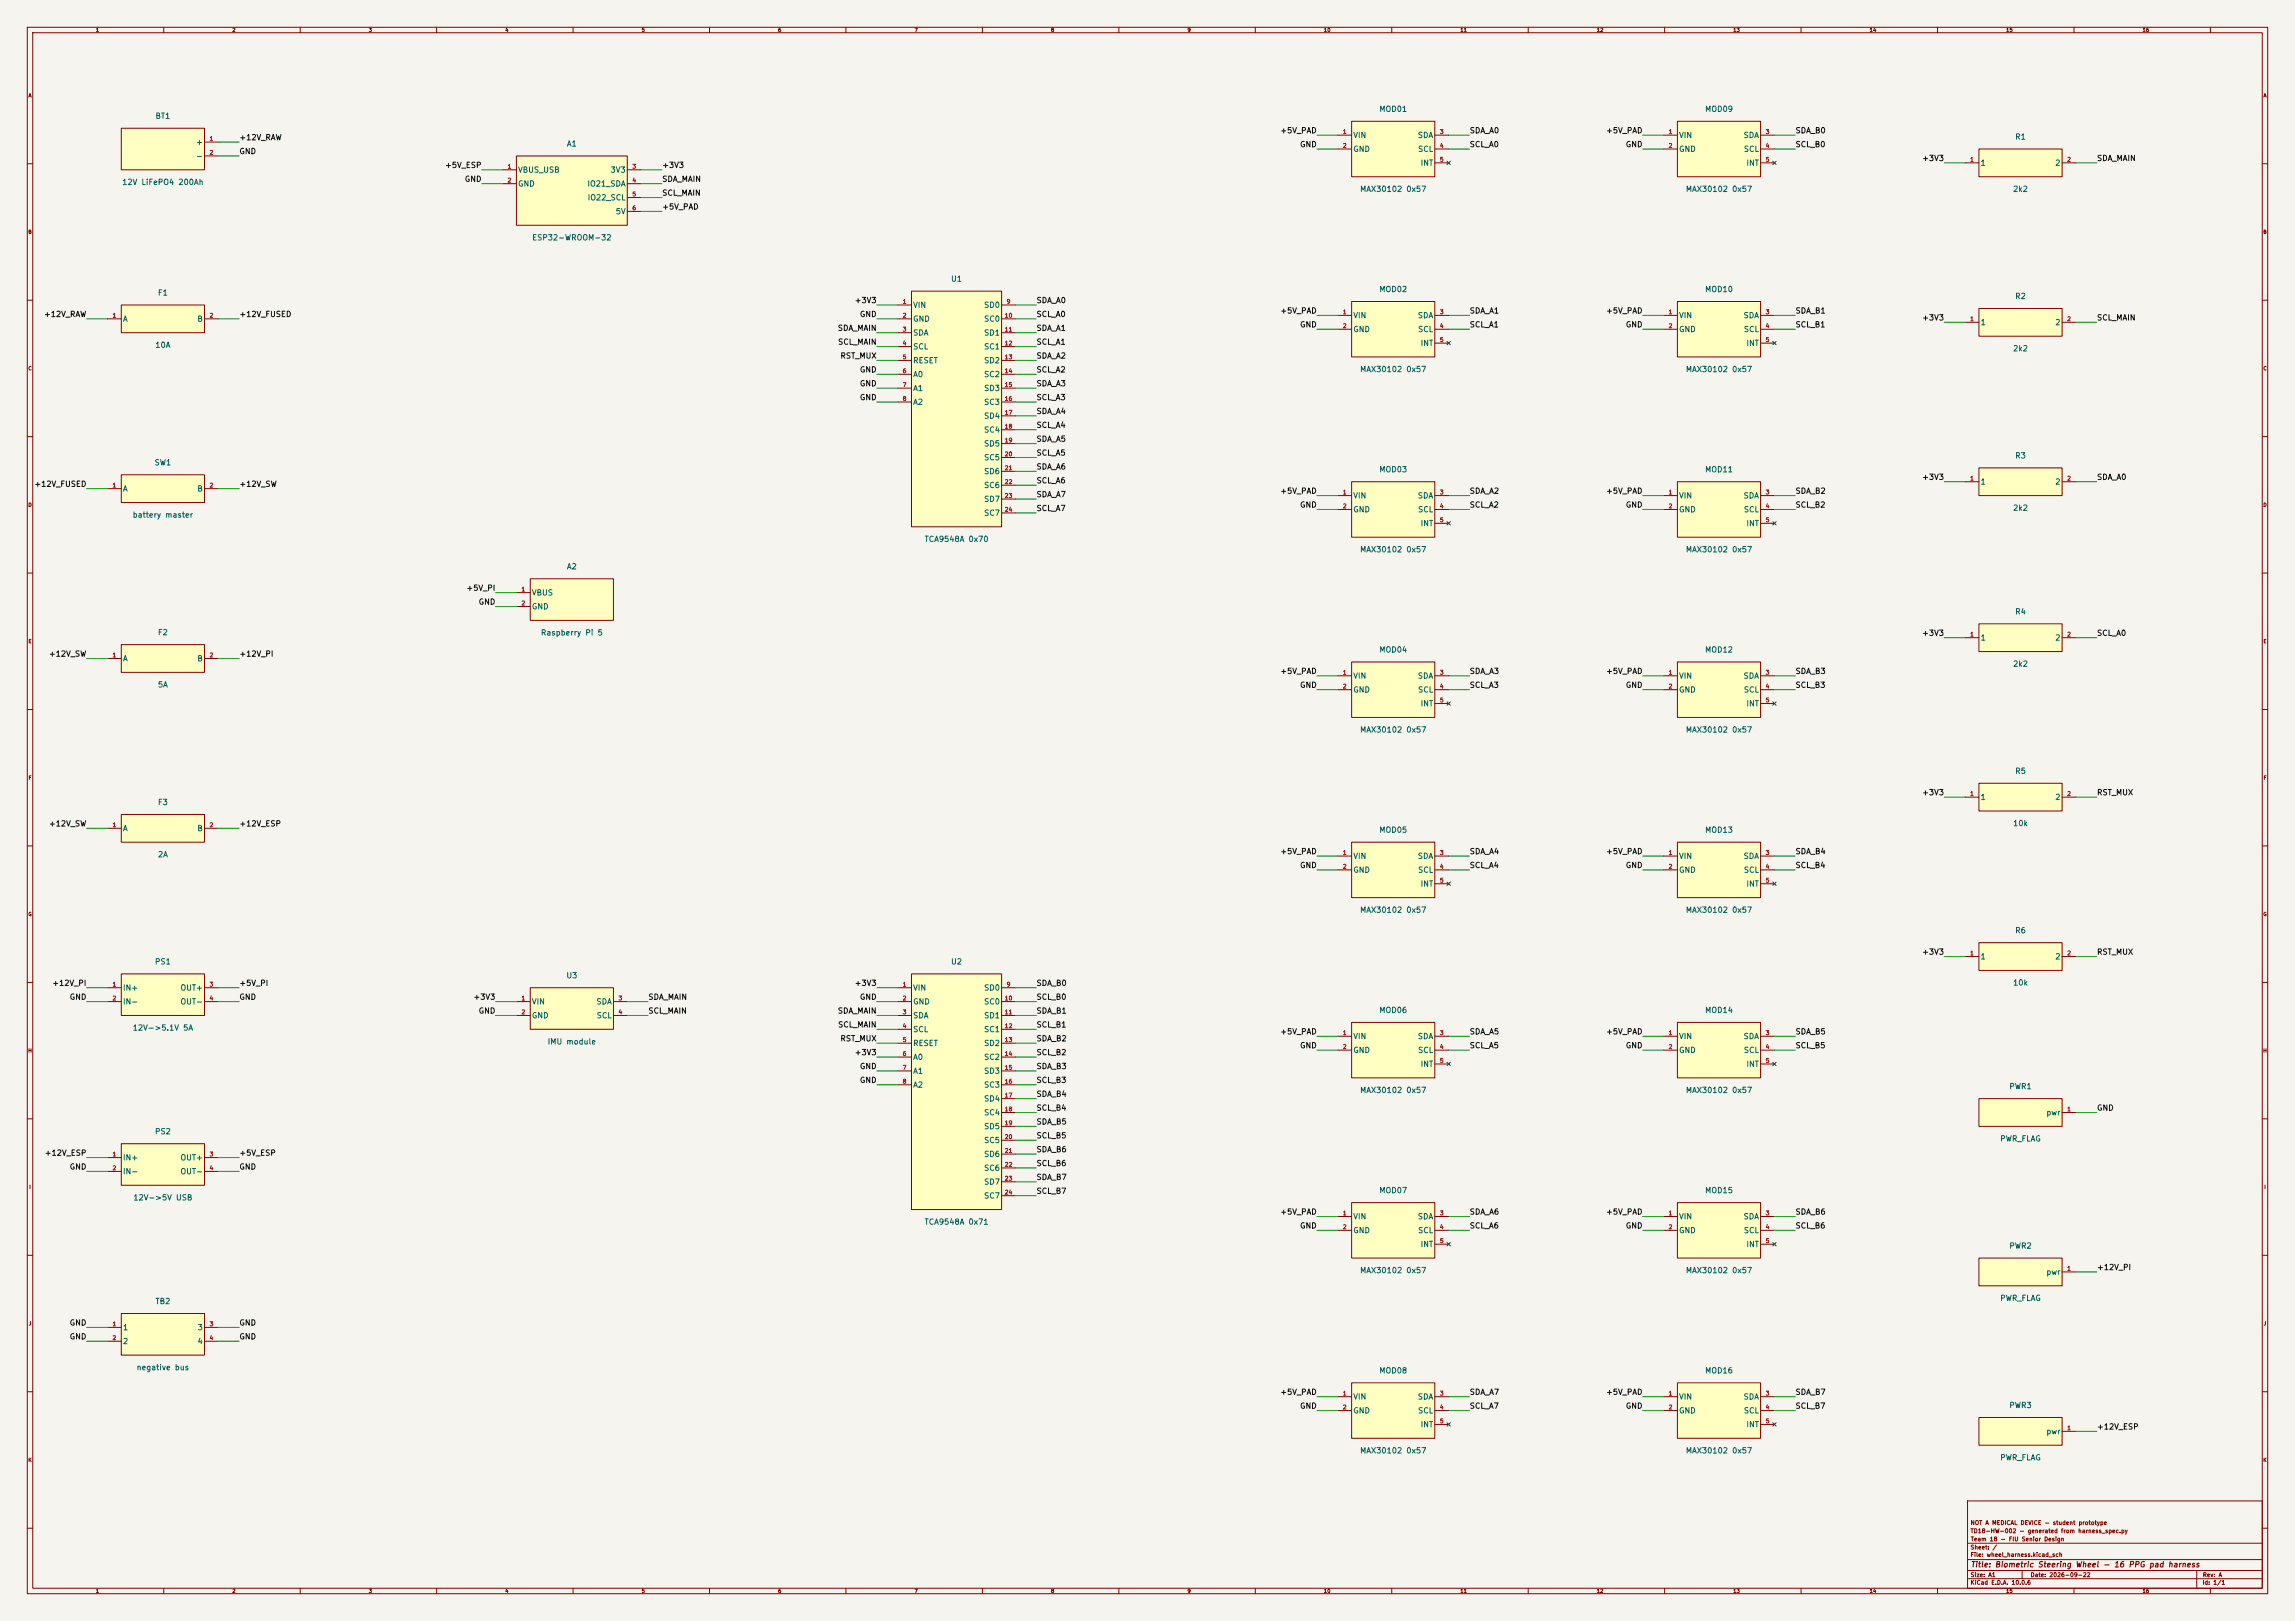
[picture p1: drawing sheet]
<svg xmlns="http://www.w3.org/2000/svg" width="841mm" height="594mm" viewBox="0 0 841 594" stroke-linecap="round" stroke-linejoin="round" font-family="sans-serif">
<defs><g id="words">
<g font-size="2" fill="#006464">
<text x="505.2" y="41.5">MOD01</text>
<text x="624.6" y="41.5">MOD09</text>
<text x="56.8" y="44">BT1</text>
<text x="71.6" y="53.6">+</text>
<text x="495.7" y="51.1">VIN</text>
<text x="519.4" y="51.1">SDA</text>
<text x="615.1" y="51.1">VIN</text>
<text x="638.7" y="51.1">SDA</text>
<text x="738.3" y="51.6">R1</text>
<text x="71.6" y="58.7">-</text>
<text x="207.5" y="54.2">A1</text>
<text x="495.7" y="56.1">GND</text>
<text x="519.4" y="56.1">SCL</text>
<text x="615.1" y="56.1">GND</text>
<text x="638.8" y="56.1">SCL</text>
<text x="189.6" y="63.8">VBUS_USB</text>
<text x="223.5" y="63.8">3V3</text>
<text x="520.4" y="61.2">INT</text>
<text x="639.8" y="61.2">INT</text>
<text x="725.6" y="61.2">1</text>
<text x="752.9" y="61.2">2</text>
<text x="44.6" y="68.3">12V LiFePO4 200Ah</text>
<text x="189.6" y="68.8">GND</text>
<text x="215.1" y="68.8">IO21_SDA</text>
<text x="498.2" y="70.8">MAX30102 0x57</text>
<text x="617.6" y="70.8">MAX30102 0x57</text>
<text x="737.5" y="70.8">2k2</text>
<text x="215.2" y="73.9">IO22_SCL</text>
<text x="225.4" y="79">5V</text>
<text x="194.8" y="88.6">ESP32-WROOM-32</text>
<text x="348.3" y="103.7">U1</text>
<text x="505.2" y="107.5">MOD02</text>
<text x="624.6" y="107.5">MOD10</text>
<text x="57.7" y="108.8">F1</text>
<text x="334.4" y="113.3">VIN</text>
<text x="360.4" y="113.3">SD0</text>
<text x="738.3" y="110.1">R2</text>
<text x="44.9" y="118.4">A</text>
<text x="72.1" y="118.4">B</text>
<text x="334.4" y="118.4">GND</text>
<text x="360.4" y="118.4">SC0</text>
<text x="495.7" y="117.1">VIN</text>
<text x="519.4" y="117.1">SDA</text>
<text x="615.1" y="117.1">VIN</text>
<text x="638.7" y="117.1">SDA</text>
<text x="725.6" y="119.6">1</text>
<text x="752.9" y="119.6">2</text>
<text x="334.4" y="123.4">SDA</text>
<text x="360.4" y="123.4">SD1</text>
<text x="495.7" y="122.2">GND</text>
<text x="519.4" y="122.2">SCL</text>
<text x="615.1" y="122.2">GND</text>
<text x="638.8" y="122.2">SCL</text>
<text x="56.7" y="127.9">10A</text>
<text x="334.4" y="128.5">SCL</text>
<text x="360.4" y="128.5">SC1</text>
<text x="520.4" y="127.3">INT</text>
<text x="639.8" y="127.3">INT</text>
<text x="737.5" y="129.2">2k2</text>
<text x="334.4" y="133.6">RESET</text>
<text x="360.4" y="133.6">SD2</text>
<text x="498.2" y="136.8">MAX30102 0x57</text>
<text x="617.6" y="136.8">MAX30102 0x57</text>
<text x="334.4" y="138.7">A0</text>
<text x="334.4" y="143.8">A1</text>
<text x="360.4" y="138.7">SC2</text>
<text x="360.4" y="143.8">SD3</text>
<text x="334.4" y="148.8">A2</text>
<text x="360.4" y="148.8">SC3</text>
<text x="360.4" y="153.9">SD4</text>
<text x="360.4" y="159">SC4</text>
<text x="360.4" y="164.1">SD5</text>
<text x="56.4" y="171">SW1</text>
<text x="360.4" y="169.2">SC5</text>
<text x="505.2" y="173.6">MOD03</text>
<text x="624.6" y="173.6">MOD11</text>
<text x="738.3" y="168.5">R3</text>
<text x="360.4" y="174.2">SD6</text>
<text x="360.4" y="179.3">SC6</text>
<text x="725.6" y="178.1">1</text>
<text x="752.9" y="178.1">2</text>
<text x="44.9" y="180.6">A</text>
<text x="72.1" y="180.6">B</text>
<text x="360.4" y="184.4">SD7</text>
<text x="495.7" y="183.1">VIN</text>
<text x="519.4" y="183.1">SDA</text>
<text x="615.1" y="183.1">VIN</text>
<text x="638.7" y="183.1">SDA</text>
<text x="48.4" y="190.2">battery master</text>
<text x="360.4" y="189.5">SC7</text>
<text x="495.7" y="188.2">GND</text>
<text x="519.4" y="188.2">SCL</text>
<text x="615.1" y="188.2">GND</text>
<text x="638.8" y="188.2">SCL</text>
<text x="737.5" y="187.6">2k2</text>
<text x="520.4" y="193.3">INT</text>
<text x="639.8" y="193.3">INT</text>
<text x="338.6" y="199.1">TCA9548A 0x70</text>
<text x="498.2" y="202.9">MAX30102 0x57</text>
<text x="617.6" y="202.9">MAX30102 0x57</text>
<text x="207.5" y="209.1">A2</text>
<text x="194.7" y="218.7">VBUS</text>
<text x="194.7" y="223.8">GND</text>
<text x="738.3" y="225.6">R4</text>
<text x="57.7" y="233.2">F2</text>
<text x="198" y="233.4">Raspberry Pi 5</text>
<text x="505.2" y="239.6">MOD04</text>
<text x="624.6" y="239.6">MOD12</text>
<text x="725.6" y="235.2">1</text>
<text x="752.9" y="235.2">2</text>
<text x="44.9" y="242.8">A</text>
<text x="72.1" y="242.8">B</text>
<text x="737.5" y="244.8">2k2</text>
<text x="495.7" y="249.2">VIN</text>
<text x="519.4" y="249.2">SDA</text>
<text x="615.1" y="249.2">VIN</text>
<text x="638.7" y="249.2">SDA</text>
<text x="57.7" y="252.4">5A</text>
<text x="495.7" y="254.3">GND</text>
<text x="519.4" y="254.3">SCL</text>
<text x="615.1" y="254.3">GND</text>
<text x="638.8" y="254.3">SCL</text>
<text x="520.4" y="259.3">INT</text>
<text x="639.8" y="259.3">INT</text>
<text x="498.2" y="268.9">MAX30102 0x57</text>
<text x="617.6" y="268.9">MAX30102 0x57</text>
<text x="738.3" y="284">R5</text>
<text x="725.6" y="293.6">1</text>
<text x="752.9" y="293.6">2</text>
<text x="57.7" y="295.5">F3</text>
<text x="44.9" y="305.1">A</text>
<text x="72.1" y="305.1">B</text>
<text x="505.2" y="305.6">MOD05</text>
<text x="624.6" y="305.6">MOD13</text>
<text x="737.5" y="303.2">10k</text>
<text x="57.7" y="314.6">2A</text>
<text x="495.7" y="315.2">VIN</text>
<text x="519.4" y="315.2">SDA</text>
<text x="615.1" y="315.2">VIN</text>
<text x="638.7" y="315.2">SDA</text>
<text x="495.7" y="320.3">GND</text>
<text x="519.4" y="320.3">SCL</text>
<text x="615.1" y="320.3">GND</text>
<text x="638.8" y="320.3">SCL</text>
<text x="520.4" y="325.4">INT</text>
<text x="639.8" y="325.4">INT</text>
<text x="498.2" y="335">MAX30102 0x57</text>
<text x="617.6" y="335">MAX30102 0x57</text>
<text x="738.3" y="342.5">R6</text>
<text x="56.6" y="353.9">PS1</text>
<text x="348.3" y="353.9">U2</text>
<text x="725.6" y="352">1</text>
<text x="752.9" y="352">2</text>
<text x="207.4" y="359">U3</text>
<text x="44.9" y="363.5">IN+</text>
<text x="65.9" y="363.5">OUT+</text>
<text x="334.4" y="363.5">VIN</text>
<text x="360.4" y="363.5">SD0</text>
<text x="737.5" y="361.6">10k</text>
<text x="44.9" y="368.6">IN-</text>
<text x="65.9" y="368.6">OUT-</text>
<text x="194.7" y="368.6">VIN</text>
<text x="218.4" y="368.6">SDA</text>
<text x="334.4" y="368.6">GND</text>
<text x="360.4" y="368.6">SC0</text>
<text x="505.2" y="371.7">MOD06</text>
<text x="624.6" y="371.7">MOD14</text>
<text x="194.7" y="373.6">GND</text>
<text x="218.5" y="373.6">SCL</text>
<text x="334.4" y="373.6">SDA</text>
<text x="360.4" y="373.6">SD1</text>
<text x="48.4" y="378.1">12V-&gt;5.1V 5A</text>
<text x="200.5" y="383.2">IMU module</text>
<text x="334.4" y="378.7">SCL</text>
<text x="334.4" y="383.8">RESET</text>
<text x="360.4" y="378.7">SC1</text>
<text x="360.4" y="383.8">SD2</text>
<text x="495.7" y="381.3">VIN</text>
<text x="519.4" y="381.3">SDA</text>
<text x="615.1" y="381.3">VIN</text>
<text x="638.7" y="381.3">SDA</text>
<text x="334.4" y="388.9">A0</text>
<text x="360.4" y="388.9">SC2</text>
<text x="495.7" y="386.3">GND</text>
<text x="519.4" y="386.3">SCL</text>
<text x="615.1" y="386.3">GND</text>
<text x="638.8" y="386.3">SCL</text>
<text x="334.4" y="394">A1</text>
<text x="360.4" y="394">SD3</text>
<text x="520.4" y="391.4">INT</text>
<text x="639.8" y="391.4">INT</text>
<text x="334.4" y="399">A2</text>
<text x="360.4" y="399">SC3</text>
<text x="498.2" y="401">MAX30102 0x57</text>
<text x="617.6" y="401">MAX30102 0x57</text>
<text x="736.1" y="399.6">PWR1</text>
<text x="360.4" y="404.1">SD4</text>
<text x="360.4" y="409.2">SC4</text>
<text x="749.7" y="409.2">pwr</text>
<text x="56.6" y="416.1">PS2</text>
<text x="360.4" y="414.3">SD5</text>
<text x="360.4" y="419.4">SC5</text>
<text x="732.8" y="418.8">PWR_FLAG</text>
<text x="44.9" y="425.7">IN+</text>
<text x="65.9" y="425.7">OUT+</text>
<text x="360.4" y="424.4">SD6</text>
<text x="44.9" y="430.8">IN-</text>
<text x="65.9" y="430.8">OUT-</text>
<text x="360.4" y="429.5">SC6</text>
<text x="360.4" y="434.6">SD7</text>
<text x="505.2" y="437.7">MOD07</text>
<text x="624.6" y="437.7">MOD15</text>
<text x="48.7" y="440.4">12V-&gt;5V USB</text>
<text x="360.4" y="439.7">SC7</text>
<text x="338.6" y="449.3">TCA9548A 0x71</text>
<text x="495.7" y="447.3">VIN</text>
<text x="519.4" y="447.3">SDA</text>
<text x="615.1" y="447.3">VIN</text>
<text x="638.7" y="447.3">SDA</text>
<text x="495.7" y="452.4">GND</text>
<text x="519.4" y="452.4">SCL</text>
<text x="615.1" y="452.4">GND</text>
<text x="638.8" y="452.4">SCL</text>
<text x="520.4" y="457.5">INT</text>
<text x="639.8" y="457.5">INT</text>
<text x="736.1" y="458">PWR2</text>
<text x="498.2" y="467">MAX30102 0x57</text>
<text x="617.6" y="467">MAX30102 0x57</text>
<text x="749.7" y="467.6">pwr</text>
<text x="56.8" y="478.4">TB2</text>
<text x="732.8" y="477.2">PWR_FLAG</text>
<text x="44.9" y="487.9">1</text>
<text x="72.2" y="487.9">3</text>
<text x="44.9" y="493">2</text>
<text x="72.2" y="493">4</text>
<text x="49.9" y="502.6">negative bus</text>
<text x="505.2" y="503.8">MOD08</text>
<text x="624.6" y="503.8">MOD16</text>
<text x="495.7" y="513.3">VIN</text>
<text x="519.4" y="513.3">SDA</text>
<text x="615.1" y="513.3">VIN</text>
<text x="638.7" y="513.3">SDA</text>
<text x="495.7" y="518.4">GND</text>
<text x="519.4" y="518.4">SCL</text>
<text x="615.1" y="518.4">GND</text>
<text x="638.8" y="518.4">SCL</text>
<text x="736.1" y="516.5">PWR3</text>
<text x="520.4" y="523.5">INT</text>
<text x="639.8" y="523.5">INT</text>
<text x="749.7" y="526">pwr</text>
<text x="498.2" y="533.1">MAX30102 0x57</text>
<text x="617.6" y="533.1">MAX30102 0x57</text>
<text x="732.8" y="535.6">PWR_FLAG</text>
</g>
<g font-size="2" fill="#0f0f0f">
<text x="87.5" y="51.9">+12V_RAW</text>
<text x="469" y="49.3">+5V_PAD</text>
<text x="538.4" y="49.3">SDA_A0</text>
<text x="588.3" y="49.3">+5V_PAD</text>
<text x="657.8" y="49.3">SDA_B0</text>
<text x="87.5" y="57">GND</text>
<text x="476.2" y="54.4">GND</text>
<text x="538.4" y="54.4">SCL_A0</text>
<text x="595.6" y="54.4">GND</text>
<text x="657.8" y="54.4">SCL_B0</text>
<text x="704.2" y="59.5">+3V3</text>
<text x="768.3" y="59.5">SDA_MAIN</text>
<text x="162.9" y="62">+5V_ESP</text>
<text x="242.5" y="62">+3V3</text>
<text x="170.1" y="67.1">GND</text>
<text x="242.5" y="67.1">SDA_MAIN</text>
<text x="242.5" y="77.3">+5V_PAD</text>
<text x="242.5" y="72.2">SCL_MAIN</text>
<text x="313" y="111.6">+3V3</text>
<text x="379.6" y="111.6">SDA_A0</text>
<text x="15.9" y="116.6">+12V_RAW</text>
<text x="87.5" y="116.6">+12V_FUSED</text>
<text x="314.9" y="116.6">GND</text>
<text x="379.6" y="116.6">SCL_A0</text>
<text x="469" y="115.4">+5V_PAD</text>
<text x="538.4" y="115.4">SDA_A1</text>
<text x="588.3" y="115.4">+5V_PAD</text>
<text x="657.8" y="115.4">SDA_B1</text>
<text x="704.2" y="117.9">+3V3</text>
<text x="768.3" y="117.9">SCL_MAIN</text>
<text x="306.8" y="121.7">SDA_MAIN</text>
<text x="379.6" y="121.7">SDA_A1</text>
<text x="476.2" y="120.5">GND</text>
<text x="538.4" y="120.5">SCL_A1</text>
<text x="595.6" y="120.5">GND</text>
<text x="657.8" y="120.5">SCL_B1</text>
<text x="306.9" y="126.8">SCL_MAIN</text>
<text x="307.8" y="131.9">RST_MUX</text>
<text x="379.6" y="131.9">SDA_A2</text>
<text x="379.6" y="126.8">SCL_A1</text>
<text x="314.9" y="137">GND</text>
<text x="379.6" y="137">SCL_A2</text>
<text x="314.9" y="142">GND</text>
<text x="379.6" y="142">SDA_A3</text>
<text x="314.9" y="147.1">GND</text>
<text x="379.6" y="147.1">SCL_A3</text>
<text x="379.6" y="152.2">SDA_A4</text>
<text x="379.6" y="157.3">SCL_A4</text>
<text x="379.6" y="167.4">SCL_A5</text>
<text x="379.6" y="162.4">SDA_A5</text>
<text x="379.6" y="172.5">SDA_A6</text>
<text x="12.4" y="178.9">+12V_FUSED</text>
<text x="87.5" y="178.9">+12V_SW</text>
<text x="379.6" y="177.6">SCL_A6</text>
<text x="704.2" y="176.3">+3V3</text>
<text x="768.3" y="176.3">SDA_A0</text>
<text x="379.6" y="182.7">SDA_A7</text>
<text x="469" y="181.4">+5V_PAD</text>
<text x="538.4" y="181.4">SDA_A2</text>
<text x="588.3" y="181.4">+5V_PAD</text>
<text x="657.8" y="181.4">SDA_B2</text>
<text x="379.6" y="187.8">SCL_A7</text>
<text x="476.2" y="186.5">GND</text>
<text x="538.4" y="186.5">SCL_A2</text>
<text x="595.6" y="186.5">GND</text>
<text x="657.8" y="186.5">SCL_B2</text>
<text x="170.7" y="217">+5V_PI</text>
<text x="175.2" y="222.1">GND</text>
<text x="704.2" y="233.5">+3V3</text>
<text x="768.3" y="233.5">SCL_A0</text>
<text x="17.7" y="241.1">+12V_SW</text>
<text x="87.5" y="241.1">+12V_PI</text>
<text x="469" y="247.5">+5V_PAD</text>
<text x="538.4" y="247.5">SDA_A3</text>
<text x="588.3" y="247.5">+5V_PAD</text>
<text x="657.8" y="247.5">SDA_B3</text>
<text x="476.2" y="252.5">GND</text>
<text x="538.4" y="252.5">SCL_A3</text>
<text x="595.6" y="252.5">GND</text>
<text x="657.8" y="252.5">SCL_B3</text>
<text x="704.2" y="291.9">+3V3</text>
<text x="768.3" y="291.9">RST_MUX</text>
<text x="17.7" y="303.3">+12V_SW</text>
<text x="87.5" y="303.3">+12V_ESP</text>
<text x="469" y="313.5">+5V_PAD</text>
<text x="538.4" y="313.5">SDA_A4</text>
<text x="588.3" y="313.5">+5V_PAD</text>
<text x="657.8" y="313.5">SDA_B4</text>
<text x="476.2" y="318.6">GND</text>
<text x="538.4" y="318.6">SCL_A4</text>
<text x="595.6" y="318.6">GND</text>
<text x="657.8" y="318.6">SCL_B4</text>
<text x="704.2" y="350.3">+3V3</text>
<text x="768.3" y="350.3">RST_MUX</text>
<text x="19" y="361.8">+12V_PI</text>
<text x="87.5" y="361.8">+5V_PI</text>
<text x="313" y="361.8">+3V3</text>
<text x="379.6" y="361.8">SDA_B0</text>
<text x="25.4" y="366.8">GND</text>
<text x="87.5" y="366.8">GND</text>
<text x="173.3" y="366.8">+3V3</text>
<text x="175.2" y="371.9">GND</text>
<text x="237.4" y="371.9">SCL_MAIN</text>
<text x="237.4" y="366.8">SDA_MAIN</text>
<text x="306.8" y="371.9">SDA_MAIN</text>
<text x="314.9" y="366.8">GND</text>
<text x="379.6" y="366.8">SCL_B0</text>
<text x="379.6" y="371.9">SDA_B1</text>
<text x="306.9" y="377">SCL_MAIN</text>
<text x="379.6" y="377">SCL_B1</text>
<text x="307.8" y="382.1">RST_MUX</text>
<text x="379.6" y="382.1">SDA_B2</text>
<text x="469" y="379.5">+5V_PAD</text>
<text x="538.4" y="379.5">SDA_A5</text>
<text x="588.3" y="379.5">+5V_PAD</text>
<text x="657.8" y="379.5">SDA_B5</text>
<text x="313" y="387.2">+3V3</text>
<text x="379.6" y="387.2">SCL_B2</text>
<text x="476.2" y="384.6">GND</text>
<text x="538.4" y="384.6">SCL_A5</text>
<text x="595.6" y="384.6">GND</text>
<text x="657.8" y="384.6">SCL_B5</text>
<text x="314.9" y="392.2">GND</text>
<text x="379.6" y="392.2">SDA_B3</text>
<text x="314.9" y="397.3">GND</text>
<text x="379.6" y="397.3">SCL_B3</text>
<text x="379.6" y="407.5">SCL_B4</text>
<text x="379.6" y="402.4">SDA_B4</text>
<text x="768.3" y="407.5">GND</text>
<text x="379.6" y="412.6">SDA_B5</text>
<text x="379.6" y="417.6">SCL_B5</text>
<text x="16.2" y="424">+12V_ESP</text>
<text x="87.5" y="424">+5V_ESP</text>
<text x="379.6" y="422.7">SDA_B6</text>
<text x="25.4" y="429.1">GND</text>
<text x="87.5" y="429.1">GND</text>
<text x="379.6" y="427.8">SCL_B6</text>
<text x="379.6" y="438">SCL_B7</text>
<text x="379.6" y="432.9">SDA_B7</text>
<text x="469" y="445.6">+5V_PAD</text>
<text x="538.4" y="445.6">SDA_A6</text>
<text x="588.3" y="445.6">+5V_PAD</text>
<text x="657.8" y="445.6">SDA_B6</text>
<text x="476.2" y="450.7">GND</text>
<text x="538.4" y="450.7">SCL_A6</text>
<text x="595.6" y="450.7">GND</text>
<text x="657.8" y="450.7">SCL_B6</text>
<text x="768.3" y="465.9">+12V_PI</text>
<text x="25.4" y="491.3">GND</text>
<text x="25.4" y="486.2">GND</text>
<text x="87.5" y="491.3">GND</text>
<text x="87.5" y="486.2">GND</text>
<text x="469" y="511.6">+5V_PAD</text>
<text x="538.4" y="511.6">SDA_A7</text>
<text x="588.3" y="511.6">+5V_PAD</text>
<text x="657.8" y="511.6">SDA_B7</text>
<text x="476.2" y="516.7">GND</text>
<text x="538.4" y="516.7">SCL_A7</text>
<text x="595.6" y="516.7">GND</text>
<text x="657.8" y="516.7">SCL_B7</text>
<text x="768.3" y="524.3">+12V_ESP</text>
</g>
<text font-size="2" fill="#840000" x="722" y="574.8">Title: Biometric Steering Wheel - 16 PPG pad harness</text>
<g font-size="1.5" fill="#a90000">
<text x="76.6" y="52">1</text>
<text x="491.9" y="49.4">1</text>
<text x="527.5" y="49.4">3</text>
<text x="611.3" y="49.4">1</text>
<text x="646.8" y="49.4">3</text>
<text x="76.6" y="57.1">2</text>
<text x="491.9" y="54.5">2</text>
<text x="527.5" y="54.5">4</text>
<text x="527.5" y="59.6">5</text>
<text x="611.3" y="54.5">2</text>
<text x="646.8" y="54.5">4</text>
<text x="646.8" y="59.6">5</text>
<text x="721.8" y="59.6">1</text>
<text x="757.3" y="59.6">2</text>
<text x="185.8" y="62.1">1</text>
<text x="231.5" y="62.1">3</text>
<text x="185.8" y="67.2">2</text>
<text x="231.5" y="67.2">4</text>
<text x="231.5" y="72.3">5</text>
<text x="231.5" y="77.4">6</text>
<text x="330.6" y="111.7">1</text>
<text x="368.7" y="111.7">9</text>
<text x="41" y="116.7">1</text>
<text x="76.6" y="116.7">2</text>
<text x="330.6" y="116.7">2</text>
<text x="368" y="116.7">10</text>
<text x="491.9" y="115.5">1</text>
<text x="527.5" y="115.5">3</text>
<text x="611.3" y="115.5">1</text>
<text x="646.8" y="115.5">3</text>
<text x="721.8" y="118">1</text>
<text x="757.3" y="118">2</text>
<text x="330.6" y="121.8">3</text>
<text x="368" y="121.8">11</text>
<text x="491.9" y="120.6">2</text>
<text x="527.5" y="120.6">4</text>
<text x="527.5" y="125.6">5</text>
<text x="611.3" y="120.6">2</text>
<text x="646.8" y="120.6">4</text>
<text x="646.8" y="125.6">5</text>
<text x="330.6" y="126.9">4</text>
<text x="330.6" y="132">5</text>
<text x="368" y="126.9">12</text>
<text x="368" y="132">13</text>
<text x="330.6" y="137.1">6</text>
<text x="368" y="137.1">14</text>
<text x="330.6" y="142.1">7</text>
<text x="368" y="142.1">15</text>
<text x="330.6" y="147.2">8</text>
<text x="368" y="147.2">16</text>
<text x="368" y="152.3">17</text>
<text x="368" y="157.4">18</text>
<text x="368" y="162.5">19</text>
<text x="368" y="167.5">20</text>
<text x="368" y="172.6">21</text>
<text x="41" y="179">1</text>
<text x="76.6" y="179">2</text>
<text x="368" y="177.7">22</text>
<text x="721.8" y="176.4">1</text>
<text x="757.3" y="176.4">2</text>
<text x="368" y="182.8">23</text>
<text x="491.9" y="181.5">1</text>
<text x="527.5" y="181.5">3</text>
<text x="611.3" y="181.5">1</text>
<text x="646.8" y="181.5">3</text>
<text x="368" y="187.9">24</text>
<text x="491.9" y="186.6">2</text>
<text x="527.5" y="186.6">4</text>
<text x="527.5" y="191.7">5</text>
<text x="611.3" y="186.6">2</text>
<text x="646.8" y="186.6">4</text>
<text x="646.8" y="191.7">5</text>
<text x="190.9" y="217.1">1</text>
<text x="190.9" y="222.2">2</text>
<text x="721.8" y="233.6">1</text>
<text x="757.3" y="233.6">2</text>
<text x="41" y="241.2">1</text>
<text x="76.6" y="241.2">2</text>
<text x="491.9" y="247.6">1</text>
<text x="527.5" y="247.6">3</text>
<text x="611.3" y="247.6">1</text>
<text x="646.8" y="247.6">3</text>
<text x="491.9" y="252.6">2</text>
<text x="527.5" y="252.6">4</text>
<text x="527.5" y="257.7">5</text>
<text x="611.3" y="252.6">2</text>
<text x="646.8" y="252.6">4</text>
<text x="646.8" y="257.7">5</text>
<text x="721.8" y="292">1</text>
<text x="757.3" y="292">2</text>
<text x="41" y="303.4">1</text>
<text x="76.6" y="303.4">2</text>
<text x="491.9" y="313.6">1</text>
<text x="527.5" y="313.6">3</text>
<text x="611.3" y="313.6">1</text>
<text x="646.8" y="313.6">3</text>
<text x="491.9" y="318.7">2</text>
<text x="527.5" y="318.7">4</text>
<text x="527.5" y="323.8">5</text>
<text x="611.3" y="318.7">2</text>
<text x="646.8" y="318.7">4</text>
<text x="646.8" y="323.8">5</text>
<text x="721.8" y="350.4">1</text>
<text x="757.3" y="350.4">2</text>
<text x="41" y="361.9">1</text>
<text x="76.6" y="361.9">3</text>
<text x="330.6" y="361.9">1</text>
<text x="368.7" y="361.9">9</text>
<text x="41" y="366.9">2</text>
<text x="76.6" y="366.9">4</text>
<text x="190.9" y="366.9">1</text>
<text x="226.5" y="366.9">3</text>
<text x="330.6" y="366.9">2</text>
<text x="368" y="366.9">10</text>
<text x="190.9" y="372">2</text>
<text x="226.5" y="372">4</text>
<text x="330.6" y="372">3</text>
<text x="330.6" y="377.1">4</text>
<text x="368" y="372">11</text>
<text x="368" y="377.1">12</text>
<text x="330.6" y="382.2">5</text>
<text x="368" y="382.2">13</text>
<text x="491.9" y="379.6">1</text>
<text x="527.5" y="379.6">3</text>
<text x="611.3" y="379.6">1</text>
<text x="646.8" y="379.6">3</text>
<text x="330.6" y="387.3">6</text>
<text x="368" y="387.3">14</text>
<text x="491.9" y="384.7">2</text>
<text x="527.5" y="384.7">4</text>
<text x="527.5" y="389.8">5</text>
<text x="611.3" y="384.7">2</text>
<text x="646.8" y="384.7">4</text>
<text x="646.8" y="389.8">5</text>
<text x="330.6" y="392.3">7</text>
<text x="368" y="392.3">15</text>
<text x="330.6" y="397.4">8</text>
<text x="368" y="397.4">16</text>
<text x="368" y="402.5">17</text>
<text x="368" y="407.6">18</text>
<text x="757.3" y="407.6">1</text>
<text x="368" y="412.7">19</text>
<text x="368" y="417.7">20</text>
<text x="41" y="424.1">1</text>
<text x="76.6" y="424.1">3</text>
<text x="368" y="422.8">21</text>
<text x="41" y="429.2">2</text>
<text x="76.6" y="429.2">4</text>
<text x="368" y="427.9">22</text>
<text x="368" y="433">23</text>
<text x="368" y="438.1">24</text>
<text x="491.9" y="445.7">1</text>
<text x="527.5" y="445.7">3</text>
<text x="611.3" y="445.7">1</text>
<text x="646.8" y="445.7">3</text>
<text x="491.9" y="450.8">2</text>
<text x="527.5" y="450.8">4</text>
<text x="527.5" y="455.8">5</text>
<text x="611.3" y="450.8">2</text>
<text x="646.8" y="450.8">4</text>
<text x="646.8" y="455.8">5</text>
<text x="757.3" y="466">1</text>
<text x="41" y="486.3">1</text>
<text x="41" y="491.4">2</text>
<text x="76.6" y="486.3">3</text>
<text x="76.6" y="491.4">4</text>
<text x="491.9" y="511.7">1</text>
<text x="527.5" y="511.7">3</text>
<text x="611.3" y="511.7">1</text>
<text x="646.8" y="511.7">3</text>
<text x="491.9" y="516.8">2</text>
<text x="527.5" y="516.8">4</text>
<text x="527.5" y="521.9">5</text>
<text x="611.3" y="516.8">2</text>
<text x="646.8" y="516.8">4</text>
<text x="646.8" y="521.9">5</text>
<text x="757.3" y="524.4">1</text>
</g>
<g font-size="1.5" fill="#840000">
<text x="721.9" y="562.1">TD18-HW-002 - generated from harness_spec.py</text>
<text x="721.9" y="559.1">NOT A MEDICAL DEVICE - student prototype</text>
<text x="721.9" y="568.1">Sheet: /</text>
<text x="722" y="565.1">Team 18 - FIU Senior Design</text>
<text x="721.9" y="570.8">File: wheel_harness.kicad_sch</text>
<text x="721.9" y="581">KiCad E.D.A. 10.0.6</text>
<text x="721.9" y="578.2">Size: A1</text>
<text x="743.9" y="578.2">Date: 2026-09-22</text>
<text x="806.9" y="581">Id: 1/1</text>
<text x="807" y="578.2">Rev: A</text>
</g>
<g font-size="1.3" fill="#840000">
<text x="35" y="12">1</text>
<text x="85" y="12">2</text>
<text x="135" y="12">3</text>
<text x="185" y="12">4</text>
<text x="235" y="12">5</text>
<text x="285" y="12">6</text>
<text x="335" y="12">7</text>
<text x="385" y="12">8</text>
<text x="435" y="12">9</text>
<text x="485" y="12">10</text>
<text x="535" y="12">11</text>
<text x="585" y="12">12</text>
<text x="635" y="12">13</text>
<text x="685" y="12">14</text>
<text x="735" y="12">15</text>
<text x="785" y="12">16</text>
<text x="10.3" y="36">A</text>
<text x="829.3" y="36">A</text>
<text x="10.2" y="86">B</text>
<text x="829.2" y="86">B</text>
<text x="10.2" y="136">C</text>
<text x="829.2" y="136">C</text>
<text x="10.2" y="186">D</text>
<text x="829.2" y="186">D</text>
<text x="10.3" y="236">E</text>
<text x="829.3" y="236">E</text>
<text x="10.3" y="286">F</text>
<text x="829.3" y="286">F</text>
<text x="10.2" y="336">G</text>
<text x="829.2" y="336">G</text>
<text x="10.2" y="386">H</text>
<text x="829.2" y="386">H</text>
<text x="10.6" y="436">I</text>
<text x="829.6" y="436">I</text>
<text x="10.4" y="486">J</text>
<text x="829.4" y="486">J</text>
<text x="10.2" y="536">K</text>
<text x="829.2" y="536">K</text>
<text x="35" y="584">1</text>
<text x="85" y="584">2</text>
<text x="135" y="584">3</text>
<text x="185" y="584">4</text>
<text x="235" y="584">5</text>
<text x="285" y="584">6</text>
<text x="335" y="584">7</text>
<text x="385" y="584">8</text>
<text x="435" y="584">9</text>
<text x="485" y="584">10</text>
<text x="535" y="584">11</text>
<text x="585" y="584">12</text>
<text x="635" y="584">13</text>
<text x="685" y="584">14</text>
<text x="735" y="584">15</text>
<text x="785" y="584">16</text>
</g>
</g></defs>
<path d="M0 0h841v594h-841z" fill="#f5f4ef" stroke="#f5f4ef" stroke-width=".37"/>
<g fill="none" stroke="#840000" stroke-width=".37">
<path d="M10 10h821v574h-821zM12 12h817v570h-817zM60 10v2M110 10v2M160 10v2M210 10v2M260 10v2M310 10v2M360 10v2M410 10v2M460 10v2M510 10v2"/>
<path d="M560 10v2M610 10v2M660 10v2M710 10v2M760 10v2M810 10v2M10 60h2M829 60h2M10 110h2M829 110h2M10 160h2M829 160h2"/>
<path d="M10 210h2M829 210h2M10 260h2M829 260h2M10 310h2M829 310h2M10 360h2M829 360h2M10 410h2M829 410h2M10 460h2M829 460h2"/>
<path d="M10 510h2M829 510h2M10 560h2M721 550h108v32h-108zM829 560h2M721 578.5h108M721 575.5h108M721 571.5h108M721 565.5h108M741 575.5v3M805 575.5v6.5M60 582v2"/>
<path d="M110 582v2M160 582v2M210 582v2M260 582v2M310 582v2M360 582v2M410 582v2M460 582v2M510 582v2M560 582v2M610 582v2M660 582v2"/>
<path d="M710 582v2M760 582v2M810 582v2"/>
</g>
<path d="M725.2 402.6h30.4v10.1h-30.4z" fill="#ffffc2"/>
<path d="M725.2 402.6h30.4v10.1h-30.4zM755.6 407.7h5.1" fill="none" stroke="#840000" stroke-width=".37"/>
<path d="M334 356.9h33v86.3h-33z" fill="#ffffc2"/>
<g fill="none" stroke="#840000" stroke-width=".37">
<path d="M334 356.9h33v86.3h-33zM328.9 361.9h5.1M328.9 367h5.1M328.9 372.1h5.1M328.9 377.2h5.1M367 361.9h5.1M367 367h5.1M367 372.1h5.1M367 377.2h5.1M328.9 382.3h5.1M328.9 387.3h5.1M328.9 392.4h5.1"/>
<path d="M328.9 397.5h5.1M367 382.3h5.1M367 387.3h5.1M367 392.4h5.1M367 397.5h5.1M367 402.6h5.1M367 407.7h5.1M367 412.7h5.1M367 417.8h5.1M367 422.9h5.1M367 428h5.1M367 433.1h5.1"/>
<path d="M367 438.1h5.1"/>
</g>
<path d="M44.4 356.9h30.5v15.2h-30.5z" fill="#ffffc2"/>
<path d="M44.4 356.9h30.5v15.2h-30.5zM39.4 361.9h5M39.4 367h5M74.9 361.9h5.1M74.9 367h5.1" fill="none" stroke="#840000" stroke-width=".37"/>
<path d="M189.2 57.1h40.7v25.4h-40.7z" fill="#ffffc2"/>
<path d="M189.2 57.1h40.7v25.4h-40.7zM184.1 62.2h5.1M184.1 67.3h5.1M229.9 62.2h5M229.9 67.3h5M229.9 72.4h5M229.9 77.5h5" fill="none" stroke="#840000" stroke-width=".37"/>
<path d="M495.3 176.5h30.5v20.3h-30.5z" fill="#ffffc2"/>
<path d="M495.3 176.5h30.5v20.3h-30.5zM490.2 181.6h5.1M490.2 186.7h5.1M525.8 181.6h5.1M525.8 186.7h5.1M525.8 191.8h5.1" fill="none" stroke="#840000" stroke-width=".37"/>
<path d="M725.2 171.4h30.4v10.2h-30.4z" fill="#ffffc2"/>
<path d="M720.1 176.5h5.1M725.2 171.4h30.4v10.2h-30.4zM755.6 176.5h5.1" fill="none" stroke="#840000" stroke-width=".37"/>
<path d="M194.3 361.9h30.5v15.3h-30.5z" fill="#ffffc2"/>
<path d="M189.2 367h5.1M189.2 372.1h5.1M194.3 361.9h30.5v15.3h-30.5zM224.8 367h5.1M224.8 372.1h5.1" fill="none" stroke="#840000" stroke-width=".37"/>
<path d="M44.4 174h30.5v10.1h-30.5z" fill="#ffffc2"/>
<path d="M39.4 179.1h5M44.4 174h30.5v10.1h-30.5zM74.9 179.1h5.1" fill="none" stroke="#840000" stroke-width=".37"/>
<path d="M725.2 228.6h30.4v10.2h-30.4z" fill="#ffffc2"/>
<path d="M720.1 233.7h5.1M725.2 228.6h30.4v10.2h-30.4zM755.6 233.7h5.1" fill="none" stroke="#840000" stroke-width=".37"/>
<path d="M334 106.7h33v86.3h-33z" fill="#ffffc2"/>
<g fill="none" stroke="#840000" stroke-width=".37">
<path d="M328.9 111.8h5.1M328.9 116.8h5.1M334 106.7h33v86.3h-33zM367 111.8h5.1M367 116.8h5.1M328.9 121.9h5.1M328.9 127h5.1M328.9 132.1h5.1M328.9 137.2h5.1M367 121.9h5.1M367 127h5.1M367 132.1h5.1"/>
<path d="M367 137.2h5.1M328.9 142.2h5.1M328.9 147.3h5.1M367 142.2h5.1M367 147.3h5.1M367 152.4h5.1M367 157.5h5.1M367 162.6h5.1M367 167.6h5.1M367 172.7h5.1M367 177.8h5.1M367 182.9h5.1"/>
<path d="M367 188h5.1"/>
</g>
<path d="M194.3 212.1h30.5v15.2h-30.5z" fill="#ffffc2"/>
<path d="M189.2 217.2h5.1M194.3 212.1h30.5v15.2h-30.5zM189.2 222.2h5.1" fill="none" stroke="#840000" stroke-width=".37"/>
<path d="M725.2 113h30.4v10.2h-30.4z" fill="#ffffc2"/>
<path d="M720.1 118.1h5.1M725.2 113h30.4v10.2h-30.4zM755.6 118.1h5.1" fill="none" stroke="#840000" stroke-width=".37"/>
<path d="M725.2 461h30.4v10.2h-30.4z" fill="#ffffc2"/>
<path d="M725.2 461h30.4v10.2h-30.4zM755.6 466.1h5.1" fill="none" stroke="#840000" stroke-width=".37"/>
<path d="M725.2 54.6h30.4v10.2h-30.4z" fill="#ffffc2"/>
<path d="M720.1 59.7h5.1M725.2 54.6h30.4v10.2h-30.4zM755.6 59.7h5.1" fill="none" stroke="#840000" stroke-width=".37"/>
<path d="M495.3 374.6h30.5v20.4h-30.5z" fill="#ffffc2"/>
<path d="M490.2 379.7h5.1M495.3 374.6h30.5v20.4h-30.5zM525.8 379.7h5.1M490.2 384.8h5.1M525.8 384.8h5.1M525.8 389.9h5.1" fill="none" stroke="#840000" stroke-width=".37"/>
<path d="M725.2 345.4h30.4v10.2h-30.4z" fill="#ffffc2"/>
<path d="M720.1 350.5h5.1M725.2 345.4h30.4v10.2h-30.4zM755.6 350.5h5.1" fill="none" stroke="#840000" stroke-width=".37"/>
<path d="M725.2 287h30.4v10.2h-30.4z" fill="#ffffc2"/>
<path d="M720.1 292.1h5.1M725.2 287h30.4v10.2h-30.4zM755.6 292.1h5.1" fill="none" stroke="#840000" stroke-width=".37"/>
<path d="M614.7 440.7h30.5v20.3h-30.5z" fill="#ffffc2"/>
<path d="M609.6 445.8h5.1M609.6 450.8h5.1M614.7 440.7h30.5v20.3h-30.5zM645.2 445.8h5M645.2 450.8h5M645.2 455.9h5" fill="none" stroke="#840000" stroke-width=".37"/>
<path d="M614.7 506.7h30.5v20.3h-30.5z" fill="#ffffc2"/>
<path d="M609.6 511.8h5.1M609.6 516.9h5.1M614.7 506.7h30.5v20.3h-30.5zM645.2 511.8h5M645.2 516.9h5M645.2 522h5" fill="none" stroke="#840000" stroke-width=".37"/>
<path d="M614.7 374.6h30.5v20.4h-30.5z" fill="#ffffc2"/>
<path d="M609.6 379.7h5.1M614.7 374.6h30.5v20.4h-30.5zM645.2 379.7h5M609.6 384.8h5.1M645.2 384.8h5M645.2 389.9h5" fill="none" stroke="#840000" stroke-width=".37"/>
<path d="M725.2 519.4h30.4v10.2h-30.4z" fill="#ffffc2"/>
<path d="M725.2 519.4h30.4v10.2h-30.4zM755.6 524.5h5.1" fill="none" stroke="#840000" stroke-width=".37"/>
<path d="M614.7 44.4h30.5v20.4h-30.5z" fill="#ffffc2"/>
<path d="M609.6 49.5h5.1M609.6 54.6h5.1M614.7 44.4h30.5v20.4h-30.5zM645.2 49.5h5M645.2 54.6h5M645.2 59.7h5" fill="none" stroke="#840000" stroke-width=".37"/>
<path d="M495.3 308.6h30.5v20.3h-30.5z" fill="#ffffc2"/>
<path d="M490.2 313.7h5.1M490.2 318.8h5.1M495.3 308.6h30.5v20.3h-30.5zM525.8 313.7h5.1M525.8 318.8h5.1M525.8 323.8h5.1" fill="none" stroke="#840000" stroke-width=".37"/>
<path d="M495.3 44.4h30.5v20.4h-30.5z" fill="#ffffc2"/>
<path d="M490.2 49.5h5.1M490.2 54.6h5.1M495.3 44.4h30.5v20.4h-30.5zM525.8 49.5h5.1M525.8 54.6h5.1M525.8 59.7h5.1" fill="none" stroke="#840000" stroke-width=".37"/>
<path d="M614.7 242.6h30.5v20.3h-30.5z" fill="#ffffc2"/>
<path d="M609.6 247.6h5.1M609.6 252.7h5.1M614.7 242.6h30.5v20.3h-30.5zM645.2 247.6h5M645.2 252.7h5M645.2 257.8h5" fill="none" stroke="#840000" stroke-width=".37"/>
<path d="M495.3 242.6h30.5v20.3h-30.5z" fill="#ffffc2"/>
<path d="M490.2 247.6h5.1M490.2 252.7h5.1M495.3 242.6h30.5v20.3h-30.5zM525.8 247.6h5.1M525.8 252.7h5.1M525.8 257.8h5.1" fill="none" stroke="#840000" stroke-width=".37"/>
<path d="M614.7 308.6h30.5v20.3h-30.5z" fill="#ffffc2"/>
<path d="M609.6 313.7h5.1M609.6 318.8h5.1M614.7 308.6h30.5v20.3h-30.5zM645.2 313.7h5M645.2 318.8h5M645.2 323.8h5" fill="none" stroke="#840000" stroke-width=".37"/>
<path d="M614.7 110.5h30.5v20.3h-30.5z" fill="#ffffc2"/>
<path d="M609.6 115.6h5.1M614.7 110.5h30.5v20.3h-30.5zM645.2 115.6h5M609.6 120.6h5.1M645.2 120.6h5M645.2 125.7h5" fill="none" stroke="#840000" stroke-width=".37"/>
<path d="M44.4 481.3h30.5v15.3h-30.5z" fill="#ffffc2"/>
<path d="M39.4 486.4h5M39.4 491.5h5M44.4 481.3h30.5v15.3h-30.5zM74.9 486.4h5.1M74.9 491.5h5.1" fill="none" stroke="#840000" stroke-width=".37"/>
<path d="M495.3 506.7h30.5v20.3h-30.5z" fill="#ffffc2"/>
<path d="M490.2 511.8h5.1M490.2 516.9h5.1M495.3 506.7h30.5v20.3h-30.5zM525.8 511.8h5.1M525.8 516.9h5.1M525.8 522h5.1" fill="none" stroke="#840000" stroke-width=".37"/>
<path d="M44.4 298.4h30.5v10.2h-30.5z" fill="#ffffc2"/>
<path d="M44.4 298.4h30.5v10.2h-30.5zM39.4 303.5h5M74.9 303.5h5.1" fill="none" stroke="#840000" stroke-width=".37"/>
<path d="M495.3 110.5h30.5v20.3h-30.5z" fill="#ffffc2"/>
<path d="M490.2 115.6h5.1M495.3 110.5h30.5v20.3h-30.5zM525.8 115.6h5.1M490.2 120.6h5.1M525.8 120.6h5.1M525.8 125.7h5.1" fill="none" stroke="#840000" stroke-width=".37"/>
<path d="M44.4 419.1h30.5v15.2h-30.5z" fill="#ffffc2"/>
<path d="M44.4 419.1h30.5v15.2h-30.5zM39.4 424.2h5M39.4 429.3h5M74.9 424.2h5.1M74.9 429.3h5.1" fill="none" stroke="#840000" stroke-width=".37"/>
<path d="M44.4 47h30.5v15.2h-30.5z" fill="#ffffc2"/>
<path d="M44.4 47h30.5v15.2h-30.5zM74.9 52.1h5.1M74.9 57.1h5.1" fill="none" stroke="#840000" stroke-width=".37"/>
<path d="M495.3 440.7h30.5v20.3h-30.5z" fill="#ffffc2"/>
<path d="M490.2 445.8h5.1M490.2 450.8h5.1M495.3 440.7h30.5v20.3h-30.5zM525.8 445.8h5.1M525.8 450.8h5.1M525.8 455.9h5.1" fill="none" stroke="#840000" stroke-width=".37"/>
<path d="M44.4 236.2h30.5v10.2h-30.5z" fill="#ffffc2"/>
<path d="M44.4 236.2h30.5v10.2h-30.5zM39.4 241.3h5M74.9 241.3h5.1" fill="none" stroke="#840000" stroke-width=".37"/>
<path d="M44.4 111.8h30.5v10.1h-30.5z" fill="#ffffc2"/>
<path d="M39.4 116.8h5M44.4 111.8h30.5v10.1h-30.5zM74.9 116.8h5.1" fill="none" stroke="#840000" stroke-width=".37"/>
<path d="M614.7 176.5h30.5v20.3h-30.5z" fill="#ffffc2"/>
<path d="M614.7 176.5h30.5v20.3h-30.5zM609.6 181.6h5.1M609.6 186.7h5.1M645.2 181.6h5M645.2 186.7h5M645.2 191.8h5" fill="none" stroke="#840000" stroke-width=".37"/>
<g fill="none" stroke="#009600" stroke-width=".37">
<path d="M80 52.1h7.6M80 57.1h7.6M482.6 49.5h7.6M482.6 54.6h7.6M530.9 49.5h7.6M530.9 54.6h7.6M602 49.5h7.6M602 54.6h7.6M650.2 49.5h7.7M650.2 54.6h7.7M712.5 59.7h7.6M760.7 59.7h7.6"/>
<path d="M176.5 62.2h7.6M176.5 67.3h7.6M234.9 62.2h7.7M234.9 67.3h7.7M234.9 72.4h7.7M234.9 77.5h7.7M31.7 116.8h7.7M80 116.8h7.6M321.3 116.8h7.6M321.3 111.8h7.6M372.1 116.8h7.6M372.1 111.8h7.6"/>
<path d="M482.6 115.6h7.6M530.9 115.6h7.6M602 115.6h7.6M650.2 115.6h7.7M712.5 118.1h7.6M760.7 118.1h7.6M321.3 121.9h7.6M321.3 132.1h7.6M321.3 127h7.6M321.3 137.2h7.6M372.1 121.9h7.6M372.1 132.1h7.6"/>
<path d="M372.1 127h7.6M372.1 137.2h7.6M482.6 120.6h7.6M530.9 120.6h7.6M602 120.6h7.6M650.2 120.6h7.7M321.3 142.2h7.6M321.3 147.3h7.6M372.1 142.2h7.6M372.1 157.5h7.6M372.1 147.3h7.6M372.1 152.4h7.6"/>
<path d="M31.7 179.1h7.7M80 179.1h7.6M372.1 177.8h7.6M372.1 172.7h7.6M372.1 167.6h7.6M372.1 162.6h7.6M712.5 176.5h7.6M760.7 176.5h7.6M372.1 182.9h7.6M372.1 188h7.6M482.6 181.6h7.6M482.6 186.7h7.6"/>
<path d="M530.9 181.6h7.6M530.9 186.7h7.6M602 181.6h7.6M602 186.7h7.6M650.2 181.6h7.7M650.2 186.7h7.7M181.6 217.2h7.6M181.6 222.2h7.6M712.5 233.7h7.6M760.7 233.7h7.6M31.7 241.3h7.7M80 241.3h7.6"/>
<path d="M482.6 247.6h7.6M482.6 252.7h7.6M530.9 247.6h7.6M530.9 252.7h7.6M602 247.6h7.6M602 252.7h7.6M650.2 247.6h7.7M650.2 252.7h7.7M712.5 292.1h7.6M760.7 292.1h7.6M31.7 303.5h7.7M80 303.5h7.6"/>
<path d="M482.6 313.7h7.6M482.6 318.8h7.6M530.9 313.7h7.6M530.9 318.8h7.6M602 313.7h7.6M602 318.8h7.6M650.2 313.7h7.7M650.2 318.8h7.7M712.5 350.5h7.6M760.7 350.5h7.6M31.7 367h7.7M31.7 361.9h7.7"/>
<path d="M80 367h7.6M80 361.9h7.6M181.6 367h7.6M181.6 372.1h7.6M229.9 367h7.6M229.9 372.1h7.6M321.3 367h7.6M321.3 361.9h7.6M321.3 372.1h7.6M321.3 377.2h7.6M372.1 367h7.6M372.1 361.9h7.6"/>
<path d="M372.1 372.1h7.6M372.1 377.2h7.6M482.6 379.7h7.6M530.9 379.7h7.6M602 379.7h7.6M650.2 379.7h7.7M321.3 387.3h7.6M321.3 382.3h7.6M321.3 397.5h7.6M321.3 392.4h7.6M372.1 387.3h7.6M372.1 382.3h7.6"/>
<path d="M372.1 397.5h7.6M372.1 392.4h7.6M482.6 384.8h7.6M530.9 384.8h7.6M602 384.8h7.6M650.2 384.8h7.7M372.1 407.7h7.6M372.1 417.8h7.6M372.1 412.7h7.6M372.1 402.6h7.6M760.7 407.7h7.6M31.7 424.2h7.7"/>
<path d="M31.7 429.3h7.7M80 424.2h7.6M80 429.3h7.6M372.1 438.1h7.6M372.1 433.1h7.6M372.1 428h7.6M372.1 422.9h7.6M482.6 450.8h7.6M482.6 445.8h7.6M530.9 450.8h7.6M530.9 445.8h7.6M602 450.8h7.6"/>
<path d="M602 445.8h7.6M650.2 450.8h7.7M650.2 445.8h7.7M760.7 466.1h7.6M31.7 486.4h7.7M31.7 491.5h7.7M80 486.4h7.6M80 491.5h7.6M482.6 516.9h7.6M482.6 511.8h7.6M530.9 516.9h7.6M530.9 511.8h7.6"/>
<path d="M602 516.9h7.6M602 511.8h7.6M650.2 516.9h7.7M650.2 511.8h7.7M760.7 524.5h7.6"/>
</g>
<g fill="none" stroke="#000084" stroke-width=".37">
<path d="M530.3 59.1l1.2 1.2M531.5 59.1l-1.2 1.2M649.6 59.1l1.2 1.2M650.8 59.1l-1.2 1.2M530.3 125.1l1.2 1.2M531.5 125.1l-1.2 1.2M649.6 125.1l1.2 1.2M650.8 125.1l-1.2 1.2M530.3 191.2l1.2 1.2M531.5 191.2l-1.2 1.2M649.6 191.2l1.2 1.2M650.8 191.2l-1.2 1.2"/>
<path d="M530.3 257.2l1.2 1.2M531.5 257.2l-1.2 1.2M649.6 257.2l1.2 1.2M650.8 257.2l-1.2 1.2M530.3 323.2l1.2 1.3M531.5 323.2l-1.2 1.3M649.6 323.2l1.2 1.3M650.8 323.2l-1.2 1.3M530.3 389.3l1.2 1.2M531.5 389.3l-1.2 1.2M649.6 389.3l1.2 1.2M650.8 389.3l-1.2 1.2"/>
<path d="M530.3 455.3l1.2 1.2M531.5 455.3l-1.2 1.2M649.6 455.3l1.2 1.2M650.8 455.3l-1.2 1.2M530.3 521.4l1.2 1.2M531.5 521.4l-1.2 1.2M649.6 521.4l1.2 1.2M650.8 521.4l-1.2 1.2"/>
</g>
<use href="#words"/>
</svg>
